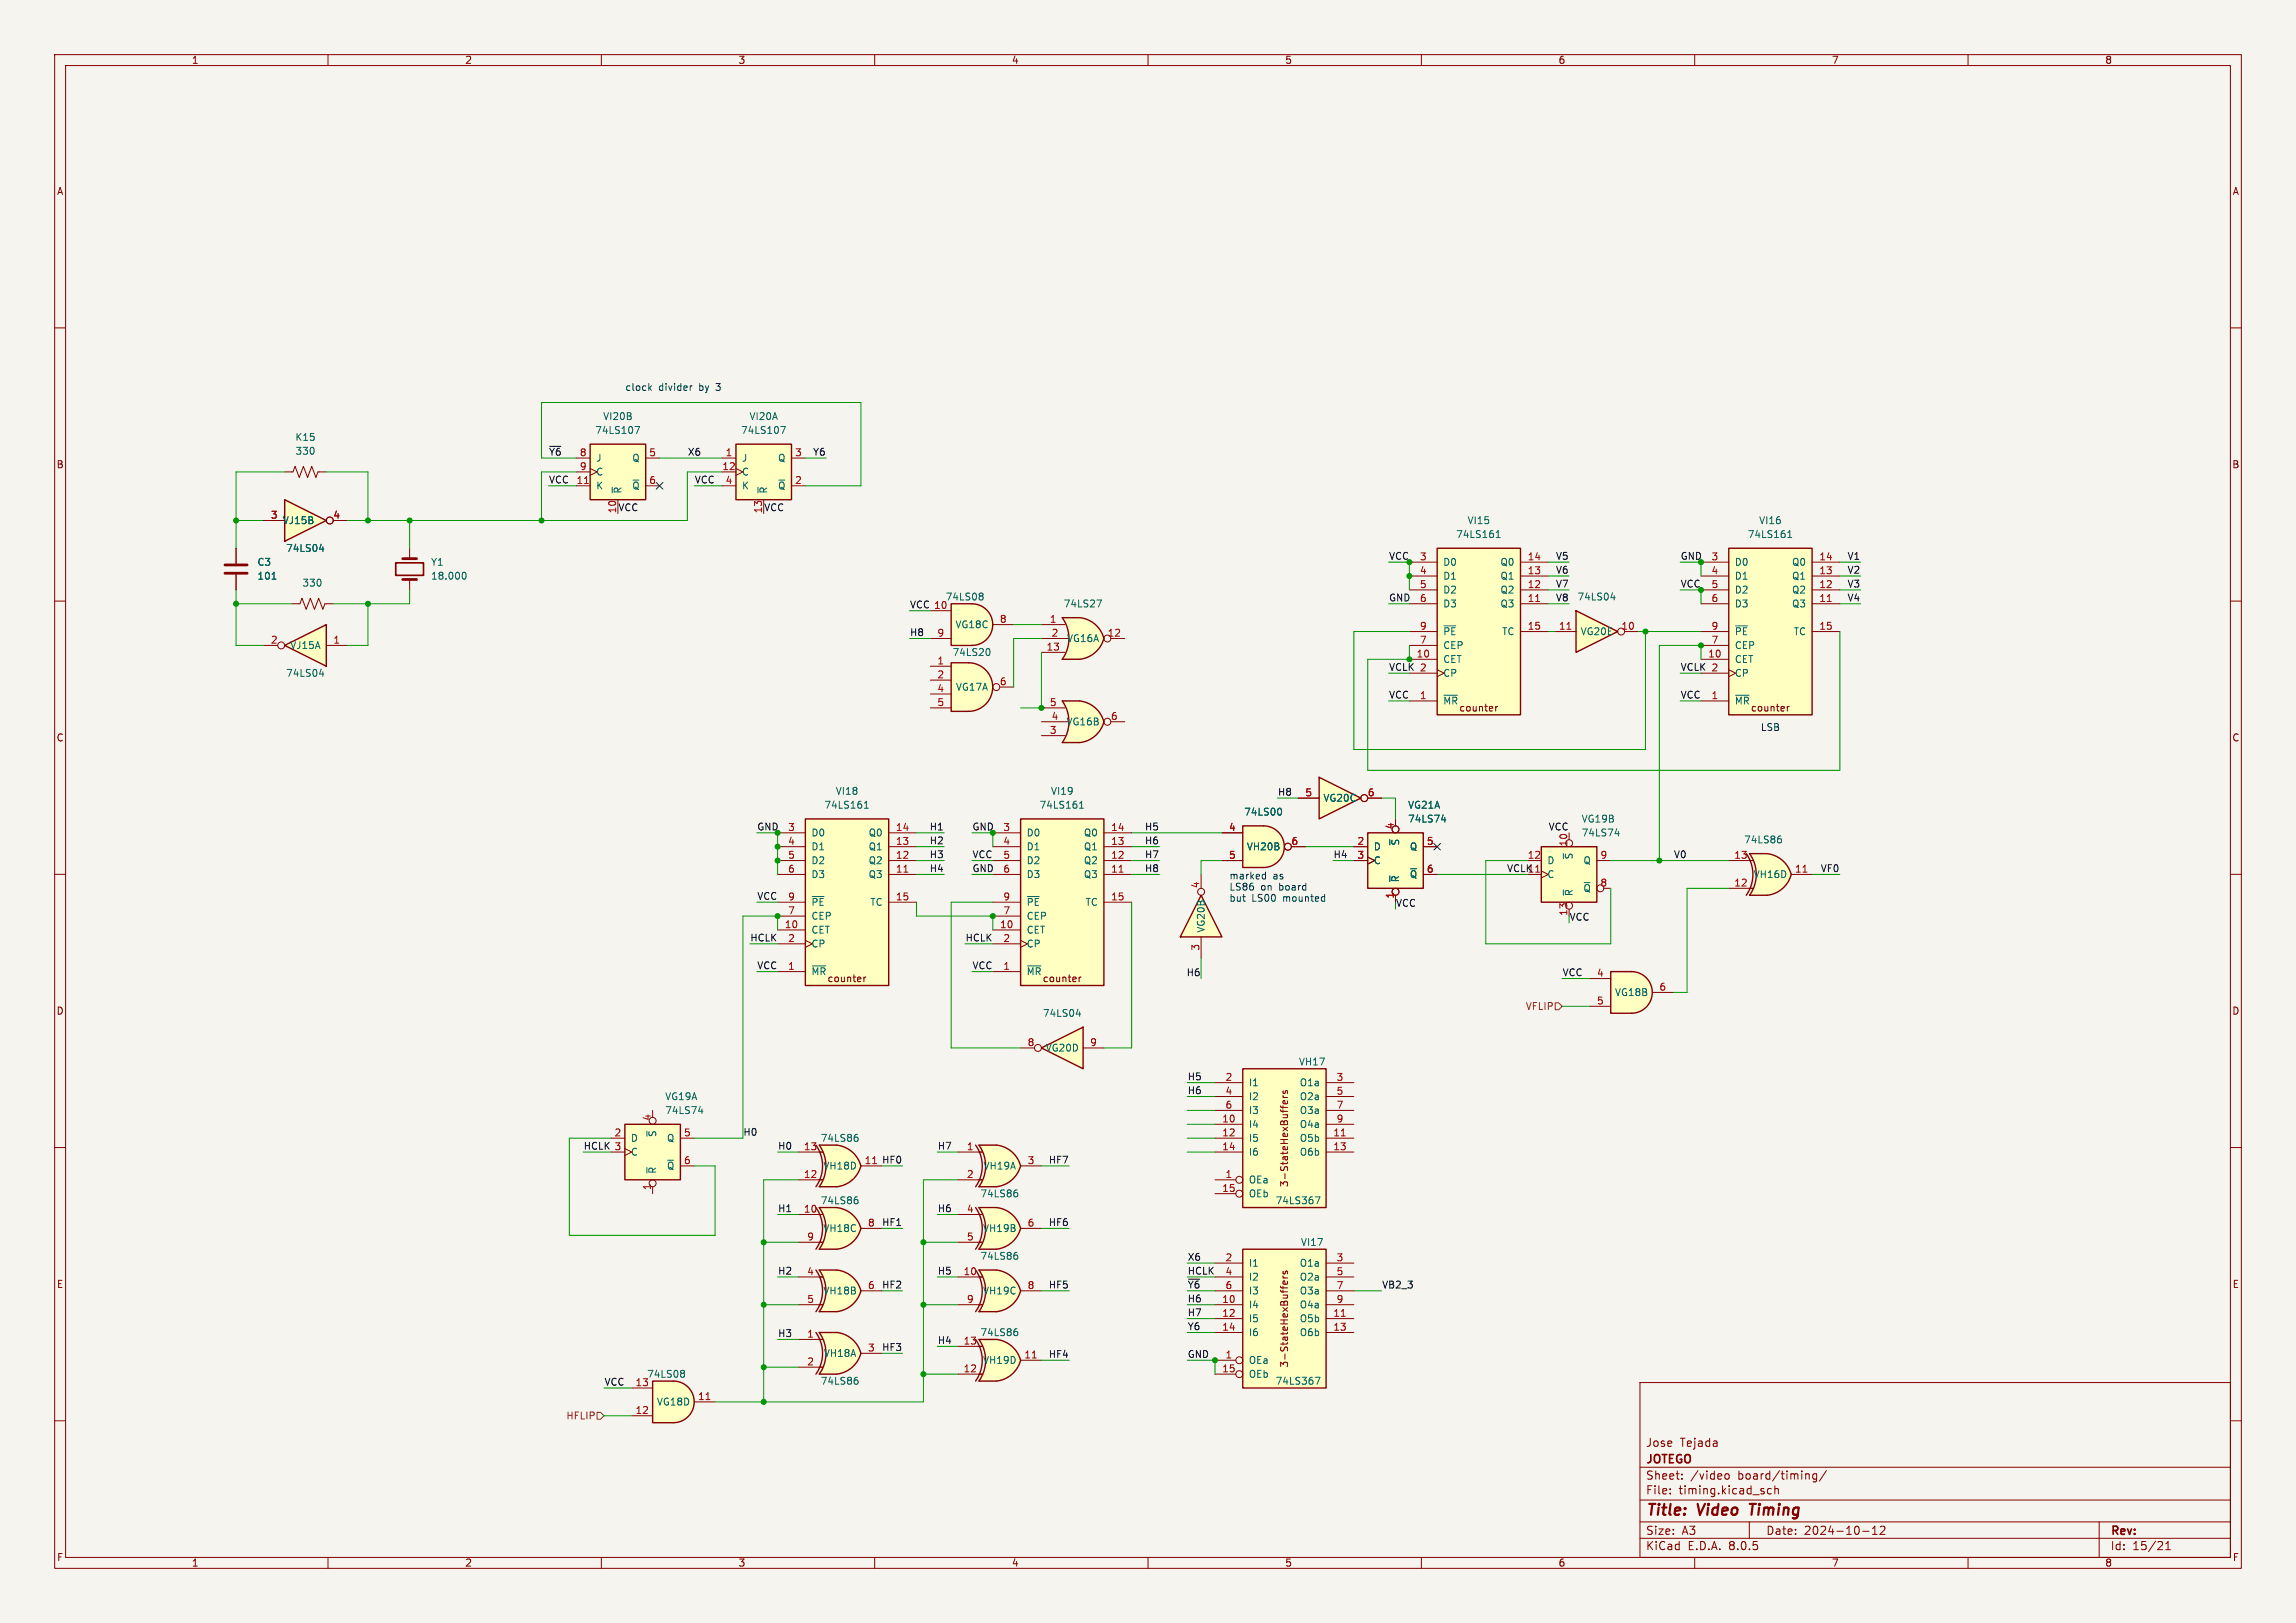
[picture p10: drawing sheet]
<svg xmlns="http://www.w3.org/2000/svg" width="420mm" height="297mm" viewBox="0 0 420 297" stroke-linecap="round" stroke-linejoin="round" font-family="sans-serif">
<defs><g id="words">
<g font-size="2.8" fill="#840000">
<text x="301" y="277.9">Title:</text>
<text x="310.6" y="277.9">Video</text>
<text x="321" y="277.9">Timing</text>
</g>
<g font-size="2.1" fill="#840000">
<text x="301" y="268.2">JOTEGO</text>
<text x="301" y="265">Jose</text>
<text x="307.3" y="265">Tejada</text>
<text x="301" y="273.7">File:</text>
<text x="301" y="271">Sheet:</text>
<text x="307.1" y="273.7">timing.kicad_sch</text>
<text x="309.2" y="271">/video</text>
<text x="317.9" y="271">board/timing/</text>
<text x="301" y="281.1">Size:</text>
<text x="307.6" y="281.1">A3</text>
<text x="323" y="281.1">Date:</text>
<text x="330" y="281.1">2024-10-12</text>
<text x="386" y="281.3">Rev:</text>
<text x="301" y="283.9">KiCad</text>
<text x="308.7" y="283.9">E.D.A.</text>
<text x="316.3" y="283.9">8.0.5</text>
<text x="386" y="283.9">Id:</text>
<text x="390.1" y="283.9">15/21</text>
</g>
<g font-size="1.8" fill="#840000">
<text x="35" y="11.9">1</text>
<text x="85" y="11.9">2</text>
<text x="135" y="11.9">3</text>
<text x="185" y="11.9">4</text>
<text x="235" y="11.9">5</text>
<text x="285" y="11.9">6</text>
<text x="335" y="11.9">7</text>
<text x="385" y="11.9">8</text>
<text x="10.3" y="35.9">A</text>
<text x="408.3" y="35.9">A</text>
<text x="10.3" y="85.9">B</text>
<text x="408.2" y="85.9">B</text>
<text x="266.8" y="130.4">counter</text>
<text x="320.2" y="130.4">counter</text>
<text x="10.3" y="135.9">C</text>
<text x="408.2" y="135.9">C</text>
<text x="151.3" y="179.9">counter</text>
<text x="190.6" y="179.9">counter</text>
<text x="10.3" y="185.9">D</text>
<text x="408.2" y="185.9">D</text>
<text x="235.8" y="217.3" transform="rotate(-90 235.8 217.3)">3-StateHexBuffers</text>
<text x="10.3" y="235.9">E</text>
<text x="408.3" y="235.9">E</text>
<text x="235.8" y="250.4" transform="rotate(-90 235.8 250.4)">3-StateHexBuffers</text>
<text x="10.3" y="285.9">F</text>
<text x="35" y="286.9">1</text>
<text x="85" y="286.9">2</text>
<text x="135" y="286.9">3</text>
<text x="185" y="286.9">4</text>
<text x="235" y="286.9">5</text>
<text x="285" y="286.9">6</text>
<text x="335" y="286.9">7</text>
<text x="385" y="286.9">8</text>
<text x="408.3" y="285.9">F</text>
</g>
<g font-size="1.8" fill="#0000c2">
<text x="114.3" y="71.7">clock</text>
<text x="120.5" y="71.7">divider</text>
<text x="128" y="71.7">by</text>
<text x="131.3" y="71.7">3</text>
<text x="322" y="134">LSB</text>
<text x="224.8" y="161.1">marked</text>
<text x="232.9" y="161.1">as</text>
<text x="224.8" y="163.2">LS86</text>
<text x="224.8" y="165.2">but</text>
<text x="229" y="165.2">LS00</text>
<text x="230.6" y="163.2">on</text>
<text x="234.1" y="163.2">board</text>
<text x="234.8" y="165.2">mounted</text>
</g>
<g font-size="1.8" fill="#006464">
<text x="110.2" y="77.1">VI20B</text>
<text x="137" y="77.1">VI20A</text>
<text x="53.9" y="80.9">K15</text>
<text x="54" y="83.4">330</text>
<text x="108.8" y="79.6">74LS107</text>
<text x="135.5" y="79.6">74LS107</text>
<text x="109" y="89.8">K</text>
<text x="109" y="84.7">J</text>
<text x="109" y="87.2">C</text>
<text x="115.6" y="84.7">Q</text>
<text x="115.6" y="89.8">~{Q}</text>
<text x="135.6" y="84.7">J</text>
<text x="135.6" y="87.2">C</text>
<text x="135.6" y="89.8">K</text>
<text x="142.2" y="89.8">~{Q}</text>
<text x="142.2" y="84.7">Q</text>
<text x="113.9" y="90.4" transform="rotate(-90 113.9 90.4)">~{R}</text>
<text x="140.6" y="90.4" transform="rotate(-90 140.6 90.4)">~{R}</text>
<text x="51.6" y="96.1">VJ15B</text>
<text x="52.2" y="101.2">74LS04</text>
<text x="266.3" y="98.7">74LS161</text>
<text x="268.4" y="96.1">VI15</text>
<text x="319.6" y="98.7">74LS161</text>
<text x="321.7" y="96.1">VI16</text>
<text x="47" y="103.7">C3</text>
<text x="47" y="106.3">101</text>
<text x="55.2" y="107.5">330</text>
<text x="78.7" y="103.7">Y1</text>
<text x="78.7" y="106.3">18.000</text>
<text x="263.9" y="103.7">D0</text>
<text x="263.9" y="106.3">D1</text>
<text x="274.4" y="106.3">Q1</text>
<text x="274.4" y="103.7">Q0</text>
<text x="317.2" y="103.7">D0</text>
<text x="317.2" y="106.3">D1</text>
<text x="327.7" y="106.3">Q1</text>
<text x="327.7" y="103.7">Q0</text>
<text x="172.9" y="110.1">74LS08</text>
<text x="194.5" y="111.4">74LS27</text>
<text x="263.9" y="108.8">D2</text>
<text x="263.9" y="111.4">D3</text>
<text x="274.4" y="111.4">Q3</text>
<text x="274.4" y="108.8">Q2</text>
<text x="288.5" y="110.1">74LS04</text>
<text x="317.2" y="108.8">D2</text>
<text x="317.2" y="111.4">D3</text>
<text x="327.7" y="111.4">Q3</text>
<text x="327.7" y="108.8">Q2</text>
<text x="53" y="119">VJ15A</text>
<text x="174.7" y="115.2">VG18C</text>
<text x="195.1" y="117.7">VG16A</text>
<text x="263.9" y="119">CEP</text>
<text x="263.9" y="116.4">~{PE}</text>
<text x="274.7" y="116.4">TC</text>
<text x="289" y="116.4">VG20E</text>
<text x="317.2" y="119">CEP</text>
<text x="317.2" y="116.4">~{PE}</text>
<text x="328" y="116.4">TC</text>
<text x="52.2" y="124.1">74LS04</text>
<text x="174.2" y="120.2">74LS20</text>
<text x="263.9" y="121.5">CET</text>
<text x="263.9" y="124.1">CP</text>
<text x="317.2" y="121.5">CET</text>
<text x="317.2" y="124.1">CP</text>
<text x="174.8" y="126.6">VG17A</text>
<text x="263.9" y="129.1">~{MR}</text>
<text x="317.2" y="129.1">~{MR}</text>
<text x="195" y="132.9">VG16B</text>
<text x="150.7" y="148.2">74LS161</text>
<text x="152.8" y="145.6">VI18</text>
<text x="190.1" y="148.2">74LS161</text>
<text x="192.2" y="145.6">VI19</text>
<text x="227.5" y="149.5">74LS00</text>
<text x="242" y="146.9">VG20C</text>
<text x="257.5" y="148.2">VG21A</text>
<text x="148.3" y="153.3">D0</text>
<text x="148.3" y="155.8">D1</text>
<text x="158.8" y="155.8">Q1</text>
<text x="158.8" y="153.3">Q0</text>
<text x="187.7" y="153.3">D0</text>
<text x="187.7" y="155.8">D1</text>
<text x="198.2" y="155.8">Q1</text>
<text x="198.2" y="153.3">Q0</text>
<text x="228" y="155.8">VH20B</text>
<text x="251.2" y="155.8">D</text>
<text x="256.1" y="154.8" transform="rotate(-90 256.1 154.8)">~{S}</text>
<text x="257.5" y="150.7">74LS74</text>
<text x="257.8" y="155.8">Q</text>
<text x="289.2" y="150.7">VG19B</text>
<text x="289.2" y="153.3">74LS74</text>
<text x="318.9" y="154.5">74LS86</text>
<text x="148.3" y="158.3">D2</text>
<text x="148.3" y="160.9">D3</text>
<text x="158.8" y="160.9">Q3</text>
<text x="158.8" y="158.3">Q2</text>
<text x="187.7" y="158.3">D2</text>
<text x="187.7" y="160.9">D3</text>
<text x="198.2" y="160.9">Q3</text>
<text x="198.2" y="158.3">Q2</text>
<text x="251.2" y="158.3">C</text>
<text x="256.1" y="161.5" transform="rotate(-90 256.1 161.5)">~{R}</text>
<text x="257.8" y="160.9">~{Q}</text>
<text x="283" y="160.9">C</text>
<text x="283" y="158.3">D</text>
<text x="287.9" y="157.4" transform="rotate(-90 287.9 157.4)">~{S}</text>
<text x="289.5" y="158.3">Q</text>
<text x="320.7" y="160.9">VH16D</text>
<text x="148.3" y="166">~{PE}</text>
<text x="159.1" y="166">TC</text>
<text x="187.7" y="166">~{PE}</text>
<text x="198.5" y="166">TC</text>
<text x="287.9" y="164.1" transform="rotate(-90 287.9 164.1)">~{R}</text>
<text x="289.5" y="163.4">~{Q}</text>
<text x="148.3" y="171">CET</text>
<text x="148.3" y="173.6">CP</text>
<text x="148.3" y="168.5">CEP</text>
<text x="187.7" y="171">CET</text>
<text x="187.7" y="173.6">CP</text>
<text x="187.7" y="168.5">CEP</text>
<text x="220.6" y="170.8" transform="rotate(-90 220.6 170.8)">VG20B</text>
<text x="148.3" y="178.7">~{MR}</text>
<text x="187.7" y="178.7">~{MR}</text>
<text x="295.3" y="182.5">VG18B</text>
<text x="190.7" y="186.3">74LS04</text>
<text x="191.2" y="192.6">VG20D</text>
<text x="237.5" y="195.2">VH17</text>
<text x="121.6" y="201.5">VG19A</text>
<text x="228.3" y="199">I1</text>
<text x="228.3" y="201.5">I2</text>
<text x="237.7" y="199">O1a</text>
<text x="237.7" y="201.5">O2a</text>
<text x="115.3" y="209.1">D</text>
<text x="120.2" y="208.2" transform="rotate(-90 120.2 208.2)">~{S}</text>
<text x="121.6" y="204.1">74LS74</text>
<text x="121.9" y="209.1">Q</text>
<text x="150" y="209.1">74LS86</text>
<text x="228.3" y="206.6">I4</text>
<text x="228.3" y="209.1">I5</text>
<text x="228.3" y="204.1">I3</text>
<text x="237.7" y="209.1">O5b</text>
<text x="237.7" y="204.1">O3a</text>
<text x="237.7" y="206.6">O4a</text>
<text x="115.3" y="211.7">C</text>
<text x="120.2" y="214.9" transform="rotate(-90 120.2 214.9)">~{R}</text>
<text x="121.9" y="214.2">~{Q}</text>
<text x="150.5" y="214.2">VH18D</text>
<text x="179.8" y="214.2">VH19A</text>
<text x="228.3" y="211.7">I6</text>
<text x="237.7" y="211.7">O6b</text>
<text x="150" y="220.6">74LS86</text>
<text x="179.2" y="219.3">74LS86</text>
<text x="228.3" y="216.8">OEa</text>
<text x="228.3" y="219.3">OEb</text>
<text x="233.2" y="220.6">74LS367</text>
<text x="150.5" y="225.7">VH18C</text>
<text x="179.7" y="225.7">VH19B</text>
<text x="179.2" y="230.7">74LS86</text>
<text x="228.3" y="232">I1</text>
<text x="237.7" y="232">O1a</text>
<text x="237.9" y="228.2">VI17</text>
<text x="150.5" y="237.1">VH18B</text>
<text x="179.7" y="237.1">VH19C</text>
<text x="228.3" y="239.6">I4</text>
<text x="228.3" y="234.5">I2</text>
<text x="228.3" y="237.1">I3</text>
<text x="237.7" y="234.5">O2a</text>
<text x="237.7" y="237.1">O3a</text>
<text x="237.7" y="239.6">O4a</text>
<text x="179.2" y="244.7">74LS86</text>
<text x="228.3" y="242.2">I5</text>
<text x="228.3" y="244.7">I6</text>
<text x="237.7" y="242.2">O5b</text>
<text x="237.7" y="244.7">O6b</text>
<text x="150.6" y="248.5">VH18A</text>
<text x="179.7" y="249.8">VH19D</text>
<text x="228.3" y="249.8">OEa</text>
<text x="118.3" y="252.3">74LS08</text>
<text x="120.1" y="257.4">VG18D</text>
<text x="150" y="253.6">74LS86</text>
<text x="228.3" y="252.3">OEb</text>
<text x="233.2" y="253.6">74LS367</text>
</g>
<g font-size="1.8" fill="#0f0f0f">
<text x="100.3" y="83.5">~{Y6}</text>
<text x="125.7" y="83.5">X6</text>
<text x="148.6" y="83.5">Y6</text>
<text x="100.3" y="88.6">VCC</text>
<text x="127" y="88.6">VCC</text>
<text x="113" y="93.6">VCC</text>
<text x="139.7" y="93.6">VCC</text>
<text x="254" y="102.5">VCC</text>
<text x="284.5" y="107.6">V7</text>
<text x="284.5" y="105.1">V6</text>
<text x="284.5" y="102.5">V5</text>
<text x="307.3" y="102.5">GND</text>
<text x="307.3" y="107.6">VCC</text>
<text x="337.9" y="107.6">V3</text>
<text x="337.9" y="102.5">V1</text>
<text x="337.9" y="105.1">V2</text>
<text x="166.4" y="111.4">VCC 10</text>
<text x="254" y="110.1">GND</text>
<text x="284.5" y="110.1">V8</text>
<text x="337.9" y="110.1">V4</text>
<text x="166.4" y="116.5">H8</text>
<text x="254" y="122.8">VCLK 2</text>
<text x="307.3" y="122.8">VCLK 2</text>
<text x="254" y="127.9">VCC</text>
<text x="307.3" y="127.9">VCC</text>
<text x="233.7" y="145.7">H8</text>
<text x="138.4" y="152.1">GND</text>
<text x="170" y="154.6">H2</text>
<text x="170" y="152.1">H1</text>
<text x="177.8" y="152.1">GND</text>
<text x="209.3" y="154.6">H6</text>
<text x="209.3" y="152.1">H5</text>
<text x="283.2" y="152.1">VCC</text>
<text x="170" y="159.7">H4</text>
<text x="170" y="157.1">H3</text>
<text x="177.8" y="157.1">VCC</text>
<text x="177.8" y="159.7">GND</text>
<text x="209.3" y="159.7">H8</text>
<text x="209.3" y="157.1">H7</text>
<text x="243.8" y="157.1">H4</text>
<text x="275.6" y="159.7">VCLK</text>
<text x="279.4" y="159.8">11</text>
<text x="306.1" y="157.1">V0</text>
<text x="333" y="159.7">VF0</text>
<text x="138.4" y="164.8">VCC</text>
<text x="137.2" y="172.4">HCLK</text>
<text x="176.5" y="172.4">HCLK</text>
<text x="138.4" y="177.5">VCC</text>
<text x="177.8" y="177.5">VCC</text>
<text x="217" y="178.7">H6</text>
<text x="285.8" y="178.7">VCC</text>
<text x="217.2" y="197.8">H5</text>
<text x="217.2" y="200.3">H6</text>
<text x="135.9" y="207.9">H0</text>
<text x="106.7" y="210.5">HCLK 3</text>
<text x="142.2" y="210.5">H0</text>
<text x="158.1" y="213.1">11 HF0</text>
<text x="171.4" y="210.5">H7</text>
<text x="191.7" y="213">HF7</text>
<text x="142.2" y="221.9">H1</text>
<text x="171.4" y="221.9">H6</text>
<text x="161.3" y="224.4">HF1</text>
<text x="191.7" y="224.4">HF6</text>
<text x="142.2" y="233.3">H2</text>
<text x="171.4" y="233.3">H5</text>
<text x="217.2" y="230.8">X6</text>
<text x="217.2" y="233.3">HCLK</text>
<text x="161.3" y="235.9">HF2</text>
<text x="191.7" y="235.9">HF5</text>
<text x="217.2" y="238.4">H6</text>
<text x="217.2" y="235.9">~{Y6}</text>
<text x="252.7" y="235.9">VB2_3</text>
<text x="142.2" y="244.8">H3</text>
<text x="217.2" y="243.5">Y6</text>
<text x="217.2" y="241">H7</text>
<text x="161.3" y="247.3">HF3</text>
<text x="171.4" y="246">H4</text>
<text x="191.7" y="248.6">HF4</text>
<text x="217.2" y="248.6">GND</text>
<text x="110.5" y="253.7">VCC</text>
</g>
<g font-size="1.8" fill="#a90000">
<text x="106" y="83.6">8</text>
<text x="118.7" y="83.6">5</text>
<text x="132.6" y="83.6">1</text>
<text x="145.3" y="83.6">3</text>
<text x="105.4" y="88.6">11</text>
<text x="106" y="86.1">9</text>
<text x="118.7" y="88.6">6</text>
<text x="132" y="86.1">12</text>
<text x="132.6" y="88.6">4</text>
<text x="145.3" y="88.6">2</text>
<text x="49.5" y="95">3</text>
<text x="60.9" y="95">4</text>
<text x="112.8" y="94" transform="rotate(-90 112.8 94)">10</text>
<text x="139.4" y="94" transform="rotate(-90 139.4 94)">13</text>
<text x="259.6" y="102.6">3</text>
<text x="259.6" y="105.2">4</text>
<text x="259.6" y="107.7">5</text>
<text x="279.4" y="107.7">12</text>
<text x="279.4" y="105.2">13</text>
<text x="279.4" y="102.6">14</text>
<text x="313" y="102.6">3</text>
<text x="313" y="105.2">4</text>
<text x="313" y="107.7">5</text>
<text x="332.7" y="107.7">12</text>
<text x="332.7" y="105.2">13</text>
<text x="332.7" y="102.6">14</text>
<text x="259.6" y="110.2">6</text>
<text x="279.4" y="110.2">11</text>
<text x="313" y="110.2">6</text>
<text x="332.7" y="110.2">11</text>
<text x="49.5" y="117.9">2</text>
<text x="60.9" y="117.9">1</text>
<text x="171.4" y="116.6">9</text>
<text x="182.8" y="114">8</text>
<text x="191.3" y="119.1">13</text>
<text x="192" y="114">1</text>
<text x="192.3" y="116.6">2</text>
<text x="202.5" y="116.6">12</text>
<text x="259.6" y="117.9">7</text>
<text x="259.6" y="115.3">9</text>
<text x="279.4" y="115.3">15</text>
<text x="285.1" y="115.3">11</text>
<text x="296.5" y="115.3">10</text>
<text x="313" y="117.9">7</text>
<text x="313" y="115.3">9</text>
<text x="332.7" y="115.3">15</text>
<text x="171.4" y="121.7">1</text>
<text x="171.4" y="124.2">2</text>
<text x="182.8" y="125.5">6</text>
<text x="259" y="120.4">10</text>
<text x="312.4" y="120.4">10</text>
<text x="171.4" y="126.7">4</text>
<text x="171.4" y="129.3">5</text>
<text x="192" y="129.3">5</text>
<text x="192.3" y="131.8">4</text>
<text x="203.1" y="131.8">6</text>
<text x="259.6" y="128">1</text>
<text x="313" y="128">1</text>
<text x="192" y="134.4">3</text>
<text x="238.7" y="145.8">5</text>
<text x="250.1" y="145.8">6</text>
<text x="144.1" y="152.1">3</text>
<text x="144.1" y="154.7">4</text>
<text x="163.8" y="154.7">13</text>
<text x="163.8" y="152.1">14</text>
<text x="183.4" y="152.1">3</text>
<text x="183.4" y="154.7">4</text>
<text x="203.2" y="154.7">13</text>
<text x="203.2" y="152.1">14</text>
<text x="224.7" y="152.1">4</text>
<text x="236.1" y="154.7">6</text>
<text x="248.2" y="154.7">2</text>
<text x="255" y="151.8" transform="rotate(-90 255 151.8)">4</text>
<text x="260.9" y="154.7">5</text>
<text x="286.8" y="155" transform="rotate(-90 286.8 155)">10</text>
<text x="144.1" y="157.2">5</text>
<text x="144.1" y="159.8">6</text>
<text x="163.8" y="159.8">11</text>
<text x="163.8" y="157.2">12</text>
<text x="183.4" y="157.2">5</text>
<text x="183.4" y="159.8">6</text>
<text x="203.2" y="159.8">11</text>
<text x="203.2" y="157.2">12</text>
<text x="224.7" y="157.2">5</text>
<text x="248.2" y="157.2">3</text>
<text x="260.9" y="159.8">6</text>
<text x="279.4" y="157.2">12</text>
<text x="292.7" y="157.2">9</text>
<text x="317.1" y="157.2">13</text>
<text x="328.3" y="159.8">11</text>
<text x="144.1" y="167.4">7</text>
<text x="144.1" y="164.8">9</text>
<text x="163.8" y="164.8">15</text>
<text x="183.4" y="167.4">7</text>
<text x="183.4" y="164.8">9</text>
<text x="203.2" y="164.8">15</text>
<text x="219.5" y="162.6" transform="rotate(-90 219.5 162.6)">4</text>
<text x="255" y="164.5" transform="rotate(-90 255 164.5)">1</text>
<text x="286.8" y="167.7" transform="rotate(-90 286.8 167.7)">13</text>
<text x="292.7" y="162.3">8</text>
<text x="317.1" y="162.3">12</text>
<text x="143.5" y="169.9">10</text>
<text x="144.1" y="172.5">2</text>
<text x="182.8" y="169.9">10</text>
<text x="183.4" y="172.5">2</text>
<text x="144.1" y="177.5">1</text>
<text x="183.4" y="177.5">1</text>
<text x="219.5" y="174.1" transform="rotate(-90 219.5 174.1)">3</text>
<text x="292" y="178.8">4</text>
<text x="292" y="183.9">5</text>
<text x="303.5" y="181.4">6</text>
<text x="187.9" y="191.5">8</text>
<text x="199.3" y="191.5">9</text>
<text x="224.1" y="197.9">2</text>
<text x="244.4" y="197.9">3</text>
<text x="224.1" y="200.4">4</text>
<text x="224.1" y="202.9">6</text>
<text x="244.4" y="200.4">5</text>
<text x="244.4" y="202.9">7</text>
<text x="112.3" y="208">2</text>
<text x="119.1" y="205.2" transform="rotate(-90 119.1 205.2)">4</text>
<text x="125" y="208">5</text>
<text x="223.5" y="205.5">10</text>
<text x="223.5" y="208">12</text>
<text x="243.8" y="208">11</text>
<text x="244.4" y="205.5">9</text>
<text x="125" y="213.1">6</text>
<text x="147" y="215.6">12</text>
<text x="147" y="210.6">13</text>
<text x="176.8" y="210.6">1</text>
<text x="176.8" y="215.6">2</text>
<text x="187.9" y="213.1">3</text>
<text x="223.5" y="210.6">14</text>
<text x="224.1" y="215.6">1</text>
<text x="243.8" y="210.6">13</text>
<text x="119.1" y="217.9" transform="rotate(-90 119.1 217.9)">1</text>
<text x="147" y="222">10</text>
<text x="176.8" y="222">4</text>
<text x="223.5" y="218.2">15</text>
<text x="147.6" y="227.1">9</text>
<text x="158.7" y="224.5">8</text>
<text x="176.8" y="227.1">5</text>
<text x="187.9" y="224.5">6</text>
<text x="147.6" y="233.4">4</text>
<text x="176.2" y="233.4">10</text>
<text x="224.1" y="230.9">2</text>
<text x="224.1" y="233.4">4</text>
<text x="244.4" y="230.9">3</text>
<text x="244.4" y="233.4">5</text>
<text x="147.6" y="238.5">5</text>
<text x="158.7" y="236">6</text>
<text x="176.8" y="238.5">9</text>
<text x="187.9" y="236">8</text>
<text x="223.5" y="238.5">10</text>
<text x="224.1" y="236">6</text>
<text x="244.4" y="236">7</text>
<text x="244.4" y="238.5">9</text>
<text x="147.6" y="244.9">1</text>
<text x="223.5" y="241">12</text>
<text x="223.5" y="243.6">14</text>
<text x="243.8" y="241">11</text>
<text x="243.8" y="243.6">13</text>
<text x="147.6" y="249.9">2</text>
<text x="158.7" y="247.4">3</text>
<text x="176.2" y="251.2">12</text>
<text x="176.2" y="246.1">13</text>
<text x="187.3" y="248.7">11</text>
<text x="223.5" y="251.2">15</text>
<text x="224.1" y="248.7">1</text>
<text x="116.2" y="253.7">13</text>
<text x="127.6" y="256.3">11</text>
<text x="116.2" y="258.8">12</text>
</g>
<g font-size="1.8" fill="#009600">
<text x="255.3" y="166">VCC</text>
<text x="287" y="168.6">VCC</text>
</g>
<g font-size="1.8" fill="#725600">
<text x="279" y="185">VFLIP</text>
<text x="103.5" y="259.9">HFLIP</text>
</g>
</g></defs>
<path d="M0 0h420v297h-420z" fill="#f5f4ef" stroke="#f5f4ef" stroke-width=".18"/>
<g fill="none" stroke="#840000" stroke-width=".18">
<path d="M10 10h400v277h-400zM12 12h396v273h-396zM60 10v2M110 10v2M160 10v2M210 10v2M260 10v2M310 10v2M360 10v2M10 60h2M408 60h2M10 110h2"/>
<path d="M408 110h2M10 160h2M408 160h2M10 210h2M408 210h2M10 260h2M300 253h108v32h-108zM408 260h2M300 278.5h108M300 274.5h108M300 268.5h108M305.5 273.2v.2"/>
<path d="M305.5 272.5v.1M307.7 270.5v.2M307.7 269.8v.1M315.7 269.8l.3-.1 .3 .3v.4l-.3 .3-.3-.1-.2-.2v-.4zM320 278.5v3M324 272.5l-.4-.1-.3 .3v.4l.1 .2h.6M324.7 272.5l.2-.1 .3 .1 .1 .9M324.7 271.9v1.5M330.7 269.7l.2 .2v.8M332.3 269.8l-.4-.1-.3 .3v.4l.1 .2h.6M332.3 269.7v1.2l-.3 .3-.3-.1M334.1 269.1l-1.3 1.9"/>
<path d="M342.5 279.7l.4-.4v1.5M343.9 279.4l.6-.1 .2 .1 .1 .3-.9 1.1h.9M384 278.5v6.5M60 285v2M110 285v2M160 285v2M210 285v2M260 285v2M300 281.5h108M310 285v2M340.7 280.2h1.2M342.5 280.8h.9"/>
<path d="M360 285v2M396.2 283.6h.8M396.2 282.5l.4-.4v1.5"/>
</g>
<path d="M320.1 275.2h1.1M320.6 275.2l-.2 2" fill="none" stroke="#840000" stroke-width=".4"/>
<path d="M52.1 118.1l7.6-3.8v7.6z" fill="#ffffc2"/>
<path d="M52.1 118.1l7.6-3.8v7.6z" fill="none" stroke="#840000" stroke-width=".25"/>
<g fill="none" stroke="#840000" stroke-width=".18">
<path d="M48.3 118.1h2.5M59.7 118.1h3.8"/>
<circle cx="51.4" cy="118.1" r=".63"/>
</g>
<path d="M58.5 123.3h.7M59.1 122.9v.9" fill="none" stroke="#006464" stroke-width=".18"/>
<path d="M250.2 152.4h10.1v10.2h-10.1z" fill="#ffffc2"/>
<path d="M250.2 152.4h10.1v10.2h-10.1z" fill="none" stroke="#840000" stroke-width=".25"/>
<g fill="none" stroke="#840000" stroke-width=".18">
<path d="M247.6 154.9h2.6M247.6 157.5h2.6M250.2 156.8l1.3 .7-1.3 .6M255.3 149.9v1.2M260.3 154.9h2.6M255.3 163.8v1.3M260.3 160h2.6"/>
<circle cx="255.3" cy="163.2" r=".63"/>
</g>
<path d="M263.7 150h.8M264.3 149.6v.8M254.2 160.3v1" fill="none" stroke="#006464" stroke-width=".18"/>
<path d="M134.6 81.3h10.2v10.1h-10.2z" fill="#ffffc2"/>
<path d="M134.6 81.3h10.2v10.1h-10.2z" fill="none" stroke="#840000" stroke-width=".25"/>
<path d="M132.1 83.8h2.5M132.1 86.4h2.5M132.1 88.9h2.5M134.6 85.7l1.3 .7-1.3 .6M139.7 91.4v2.6M144.8 83.8h2.5M144.8 88.9h2.5" fill="none" stroke="#840000" stroke-width=".18"/>
<path d="M142.8 78h.9l-.6 1.3M138.7 89.2v1" fill="none" stroke="#006464" stroke-width=".18"/>
<path d="M107.9 81.3h10.2v10.1h-10.2z" fill="#ffffc2"/>
<path d="M107.9 81.3h10.2v10.1h-10.2z" fill="none" stroke="#840000" stroke-width=".25"/>
<path d="M105.4 88.9h2.5M105.4 83.8h2.5M105.4 86.4h2.5M107.9 85.7l1.3 .7-1.3 .6M113 91.4v2.6M118.1 88.9h2.5M118.1 83.8h2.5" fill="none" stroke="#840000" stroke-width=".18"/>
<path d="M116.1 78h.9l-.6 1.3M112 89.2v1" fill="none" stroke="#006464" stroke-width=".18"/>
<path d="M106.9 88.5h.7" fill="none" stroke="#a90000" stroke-width=".18"/>
<path d="M323.2 156.2a5.2 5.2 0 0 1 4.5 3.8l-5.1 1.4z" fill="#ffffc2" stroke="#ffffc2" stroke-width=".18"/>
<path d="M320 156.2h3.2M320 163.8h3.2" fill="none" stroke="#ffffc2" stroke-width=".18"/>
<path d="M320 156.2h3.2v7.6h-3.2a6.6 6.6 0 0 0 0-7.6z" fill="#ffffc2"/>
<path d="M322.7 158.7l5 1.3a5.1 5.1 0 0 1-4.5 3.8z" fill="#ffffc2" stroke="#ffffc2" stroke-width=".18"/>
<path d="M319.4 156.2a6.6 6.6 0 0 1 0 7.6M320 156.2h3.2a5.2 5.2 0 0 1 4.5 3.8 5.1 5.1 0 0 1-4.5 3.8h-3.2a6.6 6.6 0 0 0 0-7.6z" fill="none" stroke="#840000" stroke-width=".25"/>
<path d="M316.2 157.5h4.5M316.2 162.6h4.5M327.7 160h3.8" fill="none" stroke="#840000" stroke-width=".18"/>
<path d="M329.8 159.6h.7" fill="none" stroke="#a90000" stroke-width=".18"/>
<path d="M325.4 153.5h.4l.1 .2-.1 .4-.4 .1M325.5 153h.3" fill="none" stroke="#006464" stroke-width=".18"/>
<path d="M281.9 154.9h10.2v10.2h-10.2z" fill="#ffffc2"/>
<path d="M281.9 154.9h10.2v10.2h-10.2z" fill="none" stroke="#840000" stroke-width=".25"/>
<g fill="none" stroke="#840000" stroke-width=".18">
<path d="M279.4 157.5h2.5M281.9 159.4l1.3 .6-1.3 .7M287 152.4v1.3M292.1 157.5h2.5M279.4 160h2.5M293.4 162.6h1.2"/>
<circle cx="287" cy="165.7" r=".63"/>
</g>
<path d="M280.9 159.6h.7" fill="none" stroke="#a90000" stroke-width=".18"/>
<path d="M295.4 152.6h.8M296 152.1v.9M286 162.8v1.1" fill="none" stroke="#006464" stroke-width=".18"/>
<path d="M231.1 151.1a3.8 3.8 0 0 1 3.8 3.8 3.8 3.8 0 0 1-3.8 3.9z" fill="#ffffc2" stroke="#ffffc2" stroke-width=".18"/>
<path d="M227.3 151.1h3.8v7.7h-3.8z" fill="#ffffc2"/>
<path d="M227.3 151.1h3.8a3.8 3.8 0 0 1 3.8 3.8 3.8 3.8 0 0 1-3.8 3.9h-3.8z" fill="none" stroke="#840000" stroke-width=".25"/>
<g fill="none" stroke="#840000" stroke-width=".18">
<path d="M223.5 152.4h3.8M223.5 157.5h3.8M236.2 154.9h2.6"/>
<circle cx="235.6" cy="154.9" r=".63"/>
</g>
<path d="M234.1 147.9a.79 .79 0 0 1 0 1.3" fill="none" stroke="#006464" stroke-width=".18"/>
<path d="M298.4 177.8a3.8 3.8 0 0 1 3.8 3.8 3.8 3.8 0 0 1-3.8 3.8z" fill="#ffffc2" stroke="#ffffc2" stroke-width=".18"/>
<path d="M294.6 177.8h3.8v7.6h-3.8z" fill="#ffffc2"/>
<path d="M294.6 177.8h3.8a3.8 3.8 0 0 1 3.8 3.8 3.8 3.8 0 0 1-3.8 3.8h-3.8z" fill="none" stroke="#840000" stroke-width=".25"/>
<path d="M290.8 179.1h3.8M290.8 184.2h3.8M302.3 181.6h3.8" fill="none" stroke="#840000" stroke-width=".18"/>
<path d="M177.2 121.3a4.4 4.4 0 0 1 4.4 4.4 4.4 4.4 0 0 1-4.4 4.5z" fill="#ffffc2" stroke="#ffffc2" stroke-width=".18"/>
<path d="M174 121.3h3.2v8.9h-3.2z" fill="#ffffc2"/>
<path d="M174 121.3h3.2a4.4 4.4 0 0 1 4.4 4.4 4.4 4.4 0 0 1-4.4 4.5h-3.2z" fill="none" stroke="#840000" stroke-width=".25"/>
<g fill="none" stroke="#840000" stroke-width=".18">
<path d="M170.2 121.9h3.8M170.2 124.5h3.8M170.2 127h3.8M170.2 129.5h3.8M182.9 125.7h2.5"/>
<circle cx="182.2" cy="125.7" r=".63"/>
</g>
<path d="M180.8 118.7a.79 .79 0 0 1 0 1.3" fill="none" stroke="#006464" stroke-width=".18"/>
<path d="M177.8 110.5a3.8 3.8 0 0 1 3.8 3.8 3.8 3.8 0 0 1-3.8 3.8z" fill="#ffffc2" stroke="#ffffc2" stroke-width=".18"/>
<path d="M174 110.5h3.8v7.6h-3.8z" fill="#ffffc2"/>
<path d="M174 110.5h3.8a3.8 3.8 0 0 1 3.8 3.8 3.8 3.8 0 0 1-3.8 3.8h-3.8z" fill="none" stroke="#840000" stroke-width=".25"/>
<path d="M170.2 111.8h3.8M170.2 116.8h3.8M181.6 114.3h3.8" fill="none" stroke="#840000" stroke-width=".18"/>
<path d="M179.3 108.5h.3l.2 .3-.2 .3M179.3 109.1h.3M179.6 109.1l.2 .2v.3l-.2 .2h-.3" fill="none" stroke="#006464" stroke-width=".18"/>
<path d="M196.9 115.5l5 1.3a5.2 5.2 0 0 1-4.4 3.9z" fill="#ffffc2" stroke="#ffffc2" stroke-width=".18"/>
<path d="M194.3 113h3.2M194.3 120.7h3.2" fill="none" stroke="#ffffc2" stroke-width=".18"/>
<path d="M194.3 113h3.2v7.7h-3.2a6.7 6.7 0 0 0 0-7.7z" fill="#ffffc2"/>
<g fill="#ffffc2" stroke="#ffffc2" stroke-width=".18">
<path d="M197.5 113a5.1 5.1 0 0 1 4.4 3.8l-4.9 1.3z"/>
<path d="M197.5 128.3a5.2 5.2 0 0 1 4.4 3.8l-5 1.3z"/>
</g>
<path d="M197.5 113h-3.2a6.6 6.6 0 0 1 0 7.7h3.2M197.5 113a5.1 5.1 0 0 1 4.4 3.8 5.2 5.2 0 0 1-4.4 3.9" fill="none" stroke="#840000" stroke-width=".25"/>
<g fill="none" stroke="#840000" stroke-width=".18">
<path d="M190.5 114.3h4.3M190.5 116.8h5M190.5 119.4h4.3M203.2 116.8h2.5"/>
<circle cx="202.6" cy="116.8" r=".63"/>
</g>
<path d="M200.6 109.8h.9l-.6 1.3" fill="none" stroke="#006464" stroke-width=".18"/>
<path d="M194.3 128.3h3.2M194.3 135.9h3.2" fill="none" stroke="#ffffc2" stroke-width=".18"/>
<path d="M194.3 128.3h3.2v7.6h-3.2a6.6 6.6 0 0 0 0-7.6z" fill="#ffffc2"/>
<path d="M197 130.8l4.9 1.3a5.1 5.1 0 0 1-4.4 3.8z" fill="#ffffc2" stroke="#ffffc2" stroke-width=".18"/>
<path d="M197.5 128.3h-3.2a6.6 6.6 0 0 1 0 7.6h3.2M197.5 128.3a5.2 5.2 0 0 1 4.4 3.8 5.1 5.1 0 0 1-4.4 3.8" fill="none" stroke="#840000" stroke-width=".25"/>
<g fill="none" stroke="#840000" stroke-width=".18">
<path d="M53.3 110.5h1.6l.3-1 .8 2 .8-2 .7 2 .8-2 .8 2 .3-1h1.6M190.5 134.6h4.3M190.5 132.1h5M190.5 129.5h4.3M203.2 132.1h2.5"/>
<circle cx="202.6" cy="132.1" r=".63"/>
</g>
<path d="M186.7 149.9h15.2v30.4h-15.2z" fill="#ffffc2"/>
<path d="M186.7 149.9h15.2v30.4h-15.2z" fill="none" stroke="#840000" stroke-width=".25"/>
<g fill="none" stroke="#840000" stroke-width=".18">
<path d="M181.6 157.5h5.1M181.6 154.9h5.1M181.6 152.4h5.1M201.9 157.5h5.1M201.9 154.9h5.1M201.9 152.4h5.1M181.6 177.8h5.1M181.6 170.2h5.1M181.6 160h5.1M181.6 165.1h5.1M181.6 172.7h5.1M181.6 167.6h5.1"/>
<path d="M186.7 172.1l1.3 .6-1.3 .7M197.4 178.8v.8M197.8 178.8l-.4 .2M201.9 160h5.1M201.9 165.1h5.1"/>
</g>
<path d="M197.5 147.9h.7M197.5 147l.3-.4v1.3M187.9 176.8h2.5M187.9 164.1h2.2" fill="none" stroke="#006464" stroke-width=".18"/>
<path d="M204.7 159.6h.7" fill="none" stroke="#a90000" stroke-width=".18"/>
<path d="M262.9 100.3h15.2v30.5h-15.2z" fill="#ffffc2"/>
<path d="M262.9 100.3h15.2v30.5h-15.2z" fill="none" stroke="#840000" stroke-width=".25"/>
<g fill="none" stroke="#840000" stroke-width=".18">
<path d="M52.1 86.4h1.5l.4-1.1 .7 2.1 .8-2.1 .8 2.1 .7-2.1 .8 2.1 .4-1h1.5M43.2 100.3v2.8M43.2 105.2v2.8M74.9 100.3v1.9M74.9 106v2M257.8 110.5h5.1M257.8 108h5.1M257.8 105.4h5.1M257.8 102.9h5.1M257.8 115.6h5.1M257.8 118.1h5.1M278.1 110.5h5.1"/>
<path d="M278.1 108h5.1M278.1 105.4h5.1M278.1 102.9h5.1M278.1 115.6h5.1M257.8 128.3h5.1M257.8 120.7h5.1M257.8 123.2h5.1M262.9 122.6l1.3 .6-1.3 .6M273.6 129.3v.8M274 129.3l-.4 .2"/>
</g>
<path d="M273.7 98.4h.7M273.7 97.5l.3-.4v1.3M49.8 106h.7M84.7 104.8l.1-.1a.68 .68 0 0 1 .5 .7 .68 .68 0 0 1-.5 .6l-.1-.1M264.1 114.5h2.2M264.1 127.2h2.5" fill="none" stroke="#006464" stroke-width=".18"/>
<path d="M280.9 110.1h.7" fill="none" stroke="#a90000" stroke-width=".18"/>
<path d="M72.4 103h5.1v2.3h-5.1z" fill="none" stroke="#840000" stroke-width=".3"/>
<path d="M41.1 103.4h4.1M41.1 104.9h4.1M73.7 106h2.5M73.7 102.2h2.5" fill="none" stroke="#840000" stroke-width=".51"/>
<path d="M241.3 142.2l7.6 3.9-7.6 3.8z" fill="#ffffc2"/>
<path d="M241.3 142.2l7.6 3.9-7.6 3.8z" fill="none" stroke="#840000" stroke-width=".25"/>
<g fill="none" stroke="#840000" stroke-width=".18">
<path d="M237.5 146.1h3.8M250.2 146.1h2.5"/>
<circle cx="249.6" cy="146" r=".63"/>
</g>
<path d="M52.1 91.4l7.6 3.9-7.6 3.8z" fill="#ffffc2"/>
<path d="M52.1 91.4l7.6 3.9-7.6 3.8z" fill="none" stroke="#840000" stroke-width=".25"/>
<g fill="none" stroke="#840000" stroke-width=".18">
<path d="M48.3 95.3h3.8M61 95.3h2.5"/>
<circle cx="60.3" cy="95.2" r=".63"/>
</g>
<path d="M58.5 100.5h.7M59.1 100.1v.8" fill="none" stroke="#006464" stroke-width=".18"/>
<path d="M153.1 209.6a5.2 5.2 0 0 1 4.4 3.8l-5 1.3z" fill="#ffffc2" stroke="#ffffc2" stroke-width=".18"/>
<path d="M149.9 209.6h3.1M149.9 217.2h3.1" fill="none" stroke="#ffffc2" stroke-width=".18"/>
<path d="M149.9 209.6h3.1v7.6h-3.1a6.6 6.6 0 0 0 0-7.6z" fill="#ffffc2"/>
<g fill="#ffffc2" stroke="#ffffc2" stroke-width=".18">
<path d="M152.5 212.1l5 1.3a5.1 5.1 0 0 1-4.4 3.8z"/>
<path d="M153.1 221a5.2 5.2 0 0 1 4.4 3.8l-5 1.3z"/>
</g>
<path d="M149.3 209.6a6.6 6.6 0 0 1 0 7.6M153 209.6h-3.1a6.6 6.6 0 0 1 0 7.6h3.1M153.1 209.6a5.2 5.2 0 0 1 4.4 3.8 5.1 5.1 0 0 1-4.4 3.8" fill="none" stroke="#840000" stroke-width=".25"/>
<path d="M146 210.8h4.5M146 215.9h4.5M157.5 213.4h3.8" fill="none" stroke="#840000" stroke-width=".18"/>
<path d="M156.5 208.1h.2l.3 .2-.1 .4-.4 .2M156.6 207.6h.2" fill="none" stroke="#006464" stroke-width=".18"/>
<path d="M149.9 221h3.1M149.9 228.6h3.1" fill="none" stroke="#ffffc2" stroke-width=".18"/>
<path d="M149.9 221h3.1v7.6h-3.1a6.6 6.6 0 0 0 0-7.6z" fill="#ffffc2"/>
<g fill="#ffffc2" stroke="#ffffc2" stroke-width=".18">
<path d="M152.5 223.5l5 1.3a5.1 5.1 0 0 1-4.4 3.8z"/>
<path d="M152.5 234.9l5 1.3a5.2 5.2 0 0 1-4.4 3.8z"/>
</g>
<path d="M149.3 221a6.6 6.6 0 0 1 0 7.6M153 221h-3.1a6.6 6.6 0 0 1 0 7.6h3.1M153.1 221a5.2 5.2 0 0 1 4.4 3.8 5.1 5.1 0 0 1-4.4 3.8" fill="none" stroke="#840000" stroke-width=".25"/>
<path d="M146 222.2h4.5M146 227.3h4.5M157.5 224.8h3.8" fill="none" stroke="#840000" stroke-width=".18"/>
<path d="M156.5 219.5h.2l.3 .2-.1 .5-.4 .1M156.6 219h.2" fill="none" stroke="#006464" stroke-width=".18"/>
<path d="M149.9 232.4h3.1M149.9 240h3.1" fill="none" stroke="#ffffc2" stroke-width=".18"/>
<path d="M149.9 232.4h3.1v7.6h-3.1a6.7 6.7 0 0 0 0-7.6z" fill="#ffffc2"/>
<path d="M153.1 232.4a5.1 5.1 0 0 1 4.4 3.8l-5 1.3z" fill="#ffffc2" stroke="#ffffc2" stroke-width=".18"/>
<path d="M149.3 232.4a6.6 6.6 0 0 1 0 7.6M153 232.4h-3.1a6.6 6.6 0 0 1 0 7.6h3.1M153.1 232.4a5.1 5.1 0 0 1 4.4 3.8 5.2 5.2 0 0 1-4.4 3.8" fill="none" stroke="#840000" stroke-width=".25"/>
<path d="M146 238.8h4.5M146 233.7h4.5M157.5 236.2h3.8" fill="none" stroke="#840000" stroke-width=".18"/>
<path d="M316.2 100.3h15.3v30.5h-15.3z" fill="#ffffc2"/>
<path d="M316.2 100.3h15.3v30.5h-15.3z" fill="none" stroke="#840000" stroke-width=".25"/>
<g fill="none" stroke="#840000" stroke-width=".18">
<path d="M311.1 110.5h5.1M311.1 108h5.1M311.1 105.4h5.1M311.1 102.9h5.1M311.1 115.6h5.1M311.1 118.1h5.1M331.5 110.5h5M331.5 108h5M331.5 105.4h5M331.5 102.9h5M331.5 115.6h5M311.1 128.3h5.1"/>
<path d="M311.1 120.7h5.1M311.1 123.2h5.1M316.2 122.6l1.3 .6-1.3 .6M326.9 129.3v.8M327.3 129.3l-.4 .2"/>
</g>
<path d="M327 98.4h.8M327 97.5l.4-.4v1.3M317.5 114.5h2.1M317.5 127.2h2.4" fill="none" stroke="#006464" stroke-width=".18"/>
<path d="M334.3 110.1h.7" fill="none" stroke="#a90000" stroke-width=".18"/>
<path d="M219.7 163.8l3.8 7.7h-7.6z" fill="#ffffc2"/>
<path d="M219.7 163.8l3.8 7.7h-7.6z" fill="none" stroke="#840000" stroke-width=".25"/>
<g fill="none" stroke="#840000" stroke-width=".18">
<path d="M219.7 160v2.6M219.7 171.5v3.8"/>
<circle cx="219.7" cy="163.2" r=".63"/>
</g>
<path d="M123.2 252.7a3.8 3.8 0 0 1 3.8 3.8 3.8 3.8 0 0 1-3.8 3.8z" fill="#ffffc2" stroke="#ffffc2" stroke-width=".18"/>
<path d="M119.4 252.7h3.8v7.6h-3.8z" fill="#ffffc2"/>
<path d="M119.4 252.7h3.8a3.8 3.8 0 0 1 3.8 3.8 3.8 3.8 0 0 1-3.8 3.8h-3.8z" fill="none" stroke="#840000" stroke-width=".25"/>
<path d="M115.6 259.1h3.8M115.6 254h3.8M127 256.5h3.8" fill="none" stroke="#840000" stroke-width=".18"/>
<path d="M129.1 256.1h.8" fill="none" stroke="#a90000" stroke-width=".18"/>
<path d="M124.7 250.8h.3l.2 .2-.2 .3M124.7 251.3h.3M125 251.3l.2 .3v.2l-.2 .2h-.3" fill="none" stroke="#006464" stroke-width=".18"/>
<path d="M114.3 205.7h10.2v10.2h-10.2z" fill="#ffffc2"/>
<path d="M114.3 205.7h10.2v10.2h-10.2z" fill="none" stroke="#840000" stroke-width=".25"/>
<g fill="none" stroke="#840000" stroke-width=".18">
<path d="M111.8 208.3h2.5M111.8 210.8h2.5M114.3 210.2l1.3 .6-1.3 .7M119.4 203.2v1.3M119.4 217.2v1.2M124.5 208.3h2.5M124.5 213.4h2.5"/>
<circle cx="119.4" cy="216.5" r=".63"/>
</g>
<path d="M118.3 213.6v1.1M127.8 203.4h.8M128.4 202.9v.9" fill="none" stroke="#006464" stroke-width=".18"/>
<path d="M152.5 246.3l5 1.3a5.2 5.2 0 0 1-4.4 3.9z" fill="#ffffc2" stroke="#ffffc2" stroke-width=".18"/>
<path d="M149.9 251.5h3.1M149.9 243.8h3.1" fill="none" stroke="#ffffc2" stroke-width=".18"/>
<path d="M149.9 243.8h3.1v7.7h-3.1a6.7 6.7 0 0 0 0-7.7z" fill="#ffffc2"/>
<g fill="#ffffc2" stroke="#ffffc2" stroke-width=".18">
<path d="M153.1 243.8a5.1 5.1 0 0 1 4.4 3.8l-5 1.3z"/>
<path d="M182.3 232.4a5.2 5.2 0 0 1 4.4 3.8l-5 1.4z"/>
</g>
<path d="M149.3 243.8a6.6 6.6 0 0 1 0 7.7M153 243.8h-3.1a6.6 6.6 0 0 1 0 7.7h3.1M153.1 243.8a5.1 5.1 0 0 1 4.4 3.8 5.2 5.2 0 0 1-4.4 3.9" fill="none" stroke="#840000" stroke-width=".25"/>
<path d="M146 250.2h4.5M146 245.1h4.5M157.5 247.6h3.8" fill="none" stroke="#840000" stroke-width=".18"/>
<path d="M156.5 252.5l.3 .1 .2 .2-.1 .4-.4 .1M156.6 252h.2" fill="none" stroke="#006464" stroke-width=".18"/>
<path d="M179.1 232.4h3.1M179.1 240h3.1" fill="none" stroke="#ffffc2" stroke-width=".18"/>
<path d="M179.1 232.4h3.1v7.6h-3.1a6.6 6.6 0 0 0 0-7.6z" fill="#ffffc2"/>
<g fill="#ffffc2" stroke="#ffffc2" stroke-width=".18">
<path d="M181.7 234.9l5 1.3a5.1 5.1 0 0 1-4.4 3.8z"/>
<path d="M182.3 245.1a5.2 5.2 0 0 1 4.4 3.8l-5 1.4z"/>
</g>
<path d="M178.5 232.4a6.6 6.6 0 0 1 0 7.6M182.2 232.4h-3.1a6.6 6.6 0 0 1 0 7.6h3.1M182.3 232.4a5.2 5.2 0 0 1 4.4 3.8M186.7 236.2a5.1 5.1 0 0 1-4.4 3.8" fill="none" stroke="#840000" stroke-width=".25"/>
<path d="M175.3 233.7h4.4M175.3 238.8h4.4M186.7 236.2h3.8" fill="none" stroke="#840000" stroke-width=".18"/>
<path d="M179.1 245.1h3.1M179.1 252.7h3.1" fill="none" stroke="#ffffc2" stroke-width=".18"/>
<path d="M179.1 245.1h3.1v7.6h-3.1a6.6 6.6 0 0 0 0-7.6z" fill="#ffffc2"/>
<g fill="#ffffc2" stroke="#ffffc2" stroke-width=".18">
<path d="M181.7 247.6l5 1.3a5.1 5.1 0 0 1-4.4 3.8z"/>
<path d="M181.7 212l5 1.4a5.2 5.2 0 0 1-4.4 3.8z"/>
</g>
<path d="M178.5 245.1a6.6 6.6 0 0 1 0 7.6M182.2 245.1h-3.1a6.6 6.6 0 0 1 0 7.6h3.1M182.3 245.1a5.2 5.2 0 0 1 4.4 3.8 5.1 5.1 0 0 1-4.4 3.8" fill="none" stroke="#840000" stroke-width=".25"/>
<path d="M175.3 246.4h4.4M175.3 251.5h4.4M186.7 248.9h3.8" fill="none" stroke="#840000" stroke-width=".18"/>
<path d="M188.8 248.5h.8" fill="none" stroke="#a90000" stroke-width=".18"/>
<path d="M185.7 243.6h.2l.3 .3-.1 .4-.4 .1M185.8 243.1h.3" fill="none" stroke="#006464" stroke-width=".18"/>
<path d="M179.1 217.2h3.1M179.1 209.6h3.1" fill="none" stroke="#ffffc2" stroke-width=".18"/>
<path d="M179.1 209.6h3.1v7.6h-3.1a6.7 6.7 0 0 0 0-7.6z" fill="#ffffc2"/>
<path d="M182.3 209.5a5.1 5.1 0 0 1 4.4 3.9l-5 1.3z" fill="#ffffc2" stroke="#ffffc2" stroke-width=".18"/>
<path d="M178.5 209.6a6.6 6.6 0 0 1 0 7.6M182.2 209.6h-3.1a6.6 6.6 0 0 1 0 7.6h3.1M182.3 209.5a5.1 5.1 0 0 1 4.4 3.9 5.2 5.2 0 0 1-4.4 3.8" fill="none" stroke="#840000" stroke-width=".25"/>
<path d="M175.3 215.9h4.4M175.3 210.8h4.4M186.7 213.4h3.8" fill="none" stroke="#840000" stroke-width=".18"/>
<path d="M185.7 218.2l.4 .1 .1 .2-.1 .4-.4 .1M185.8 217.7h.3" fill="none" stroke="#006464" stroke-width=".18"/>
<path d="M190.5 191.8l7.6-3.8v7.6z" fill="#ffffc2"/>
<path d="M190.5 191.8l7.6-3.8v7.6z" fill="none" stroke="#840000" stroke-width=".25"/>
<g fill="none" stroke="#840000" stroke-width=".18">
<path d="M186.7 191.8h2.5M198.1 191.8h3.8"/>
<circle cx="189.9" cy="191.8" r=".63"/>
</g>
<path d="M196.9 185.6h.8M197.5 185.2v.8" fill="none" stroke="#006464" stroke-width=".18"/>
<path d="M181.7 223.4l5 1.4a5.2 5.2 0 0 1-4.4 3.8z" fill="#ffffc2" stroke="#ffffc2" stroke-width=".18"/>
<path d="M179.1 228.6h3.1M179.1 221h3.1" fill="none" stroke="#ffffc2" stroke-width=".18"/>
<path d="M179.1 221h3.1v7.6h-3.1a6.7 6.7 0 0 0 0-7.6z" fill="#ffffc2"/>
<path d="M182.3 221a5.1 5.1 0 0 1 4.4 3.8l-5 1.3z" fill="#ffffc2" stroke="#ffffc2" stroke-width=".18"/>
<path d="M178.5 221a6.6 6.6 0 0 1 0 7.6M182.2 221h-3.1a6.6 6.6 0 0 1 0 7.6h3.1M182.3 221a5.1 5.1 0 0 1 4.4 3.8 5.2 5.2 0 0 1-4.4 3.8" fill="none" stroke="#840000" stroke-width=".25"/>
<path d="M175.3 227.3h4.4M175.3 222.2h4.4M186.7 224.8h3.8" fill="none" stroke="#840000" stroke-width=".18"/>
<path d="M185.7 229.7h.4l.1 .2-.1 .4-.4 .1M185.8 229.2h.3" fill="none" stroke="#006464" stroke-width=".18"/>
<path d="M147.3 149.9h15.3v30.4h-15.3z" fill="#ffffc2"/>
<path d="M147.3 149.9h15.3v30.4h-15.3z" fill="none" stroke="#840000" stroke-width=".25"/>
<g fill="none" stroke="#840000" stroke-width=".18">
<path d="M142.2 157.5h5.1M142.2 154.9h5.1M142.2 152.4h5.1M162.6 157.5h5M162.6 154.9h5M162.6 152.4h5M142.2 177.8h5.1M142.2 170.2h5.1M142.2 160h5.1M142.2 165.1h5.1M142.2 172.7h5.1M142.2 167.6h5.1"/>
<path d="M147.3 172.1l1.3 .6-1.3 .7M158 178.8v.8M158.4 178.8l-.4 .2M162.6 160h5M162.6 165.1h5"/>
</g>
<path d="M158.1 147.9h.7M158.1 147l.4-.4v1.3M148.6 176.8h2.4M148.6 164.1h2.1" fill="none" stroke="#006464" stroke-width=".18"/>
<path d="M165.3 159.6h.8" fill="none" stroke="#a90000" stroke-width=".18"/>
<path d="M227.3 228.6h15.3v25.4h-15.3z" fill="#ffffc2"/>
<path d="M227.3 228.6h15.3v25.4h-15.3z" fill="none" stroke="#840000" stroke-width=".25"/>
<g fill="none" stroke="#840000" stroke-width=".18">
<path d="M222.2 238.8h5.1M222.2 231.1h5.1M222.2 233.7h5.1M222.2 236.2h5.1M234.7 233.5l.2 .4M234.7 233.9h.8M234.7 232.7v.3l.2 .1h.1l.2-.4h.3v.4M235.5 234.5v.3l-.2 .2-.6-.1v-.4l.3-.1 .1 .6M242.6 238.8h5M242.6 231.1h5M242.6 233.7h5M242.6 236.2h5"/>
<path d="M222.2 248.9h3.9M222.2 241.3h5.1M222.2 243.8h5.1M222.2 251.5h3.9M242.6 241.3h5M242.6 243.8h5"/>
<circle cx="226.7" cy="251.5" r=".63"/>
<circle cx="226.7" cy="248.9" r=".63"/>
</g>
<path d="M245.4 240.9h.7" fill="none" stroke="#a90000" stroke-width=".18"/>
<path d="M240.6 252h.9l-.6 1.3" fill="none" stroke="#006464" stroke-width=".18"/>
<path d="M288.3 111.8l7.6 3.8-7.6 3.8z" fill="#ffffc2"/>
<path d="M288.3 111.8l7.6 3.8-7.6 3.8z" fill="none" stroke="#840000" stroke-width=".25"/>
<g fill="none" stroke="#840000" stroke-width=".18">
<path d="M284.5 115.6h3.8M297.2 115.6h2.5"/>
<circle cx="296.5" cy="115.6" r=".63"/>
</g>
<path d="M286.6 115.2h.8" fill="none" stroke="#a90000" stroke-width=".18"/>
<path d="M294.7 109.4h.8M295.3 109v.8" fill="none" stroke="#006464" stroke-width=".18"/>
<path d="M227.3 195.6h15.3v25.4h-15.3z" fill="#ffffc2"/>
<path d="M227.3 195.6h15.3v25.4h-15.3z" fill="none" stroke="#840000" stroke-width=".25"/>
<g fill="none" stroke="#840000" stroke-width=".18">
<path d="M48.3 95.3h3.8M61 95.3h2.5M43.2 100.3v2.8M43.2 105.2v2.8M223.5 157.5h3.8M223.5 152.4h3.8M236.2 154.9h2.6M237.5 146.1h3.8M247.6 154.9h2.6M247.6 157.5h2.6M250.2 156.8l1.3 .7-1.3 .6M250.2 146.1h2.5"/>
<path d="M255.3 149.9v1.2M260.3 154.9h2.6M255.3 163.8v1.3M260.3 160h2.6M222.2 198.1h5.1M234.7 199.6v.3l.2 .2h.1l.2-.5h.3v.5M242.6 198.1h5M222.2 215.9h3.9M222.2 205.7h5.1M222.2 208.3h5.1M222.2 210.8h5.1M222.2 218.4h3.9"/>
<path d="M222.2 200.7h5.1M222.2 203.2h5.1M234.7 200.5l.2 .3M234.7 200.8h.8M235.5 201.4v.4l-.2 .2-.6-.1v-.5h.3l.1 .6M242.6 205.7h5M242.6 208.3h5M242.6 210.8h5M242.6 200.7h5M242.6 203.2h5"/>
<circle cx="60.3" cy="95.2" r=".63"/>
<circle cx="235.6" cy="154.9" r=".63"/>
<circle cx="249.6" cy="146" r=".63"/>
<circle cx="255.3" cy="163.2" r=".63"/>
<circle cx="226.7" cy="215.9" r=".63"/>
<circle cx="226.7" cy="218.4" r=".63"/>
</g>
<path d="M245.4 207.9h.7" fill="none" stroke="#a90000" stroke-width=".18"/>
<path d="M49.8 106h.7M58.5 100.5h.7M59.1 100.1v.8M234.1 147.9a.79 .79 0 0 1 0 1.3M263.7 150h.8M264.3 149.6v.8M254.2 160.3v1M240.6 219h.9l-.6 1.3" fill="none" stroke="#006464" stroke-width=".18"/>
<path d="M284.5 183.5h.6l.6 .7-.6 .6h-.6zM109.2 258.4h.7l.6 .7-.6 .6h-.7z" fill="none" stroke="#725600" stroke-width=".18"/>
<path d="M118.8 71l.4 .4M119.2 70.6l-.5 .5M126.6 70.6l-.3 .1M231.1 160l.4 .1M231.5 159.6v1.2M231.5 160.8h-.4M242.2 164.1h.1M242.3 163.7v1.2M242.3 164.9h-.1" fill="none" stroke="#0000c2" stroke-width=".18"/>
<g fill="none" stroke="#009600" stroke-width=".18">
<path d="M43.2 95.3h5.1M52.1 86.4h-8.9v13.9M59.7 86.4h7.6v8.9M74.9 95.3v5M100.3 88.9h5.1M105.4 83.8h-6.3v-10.1h58.4v15.2h-10.2M105.4 86.4h-6.3v8.9M120.6 83.8h11.5M127 88.9h5.1M132.1 86.4h-6.4v8.9h-62.2M147.3 83.8h3.8M43.2 110.5h10.1"/>
<path d="M43.2 108v10.1h5.1M67.3 110.5v7.6h-3.8M74.9 108v2.5h-13.9M166.4 111.8h3.8M166.4 116.8h3.8M185.4 114.3h5.1M190.5 116.8h-5.1v8.9M190.5 119.4v10.1h-3.8M254 102.9h3.8v5.1M254 110.5h3.8M257.8 115.6h-10.2v21.6h53.4v-21.6M283.2 108h3.8"/>
<path d="M283.2 105.4h3.8M283.2 102.9h3.8M283.2 110.5h3.8M283.2 115.6h1.3M299.7 115.6h11.4M307.3 108h3.8v2.5M307.3 102.9h3.8v2.5M336.5 108h3.9M336.5 105.4h3.9M336.5 102.9h3.9M336.5 110.5h3.9M336.5 115.6v25.4h-86.3v-20.3h7.6v-2.6"/>
<path d="M254 128.3h3.8M254 123.2h3.8M307.3 128.3h3.8M307.3 123.2h3.8M311.1 120.7v-2.6h-7.6v39.4M138.4 152.4h3.8v7.6M167.6 157.5h5.1M167.6 152.4h5.1M167.6 154.9h5.1M177.8 157.5h3.8M177.8 152.4h3.8v2.5M207 157.5h5.1"/>
<path d="M207 152.4h16.5M207 154.9h5.1M223.5 157.5h-3.8v2.5M233.7 146.1h3.8M238.8 154.9h8.8M243.8 157.5h3.8M252.7 146.1h2.6v3.8M279.4 157.5h-7.6v15.2h22.8v-10.1M294.6 157.5h21.6M137.2 172.7h5M138.4 177.8h3.8M138.4 165.1h3.8"/>
<path d="M142.2 170.2v-2.6h-6.3v40.7h-8.9M167.6 160h5.1M167.6 165.1v2.5h14v2.6M176.5 172.7h5.1M177.8 160h3.8M177.8 177.8h3.8M181.6 165.1h-7.6v26.7h12.7M207 160h5.1M207 165.1v26.7h-5.1M219.7 175.3v3.8M262.9 160h16.5M285.7 179.1h5.1"/>
<path d="M316.2 162.6h-7.6v19h-2.5M331.5 160h5M217.2 198.1h5M285.7 184.2h5.1M106.7 210.8h5.1M111.8 208.3h-7.7v17.8h26.7v-12.7h-3.8M142.2 210.8h3.8M146 215.9h-6.3v40.6M161.3 213.4h3.8M171.4 210.8h3.9M175.3 215.9h-6.4v40.6h-38.1M190.5 213.4h5.1"/>
<path d="M217.2 208.3h5M217.2 210.8h5M217.2 205.7h5M217.2 203.2h5M217.2 200.7h5M139.7 227.3h6.3M139.7 238.8h6.3M142.2 233.7h3.8M142.2 222.2h3.8M161.3 236.2h3.8M161.3 224.8h3.8M168.9 227.3h6.4"/>
<path d="M168.9 238.8h6.4M171.4 233.7h3.9M171.4 222.2h3.9M190.5 236.2h5.1M190.5 224.8h5.1M217.2 236.2h5M217.2 233.7h5M217.2 238.8h5M217.2 231.1h5M247.6 236.2h5.1M110.5 259.1h5.1M110.5 254h5.1"/>
<path d="M139.7 250.2h6.3M142.2 245.1h3.8M161.3 247.6h3.8M168.9 251.5h6.4M171.4 246.4h3.9M190.5 248.9h5.1M217.2 241.3h5M217.2 248.9h5v2.6M217.2 243.8h5"/>
</g>
<path d="M120 88.3l1.3 1.2M121.3 88.3l-1.3 1.2M262.3 154.3l1.2 1.2M263.5 154.3l-1.2 1.2" fill="none" stroke="#000084" stroke-width=".18"/>
<g fill="#009600" stroke="#009600" stroke-width=".18">
<circle cx="142.2" cy="157.5" r=".46"/>
<circle cx="142.2" cy="154.9" r=".46"/>
<circle cx="142.2" cy="152.4" r=".46"/>
<circle cx="181.6" cy="167.6" r=".46"/>
<circle cx="190.5" cy="129.5" r=".46"/>
<circle cx="181.6" cy="152.4" r=".46"/>
<circle cx="139.7" cy="238.8" r=".46"/>
<circle cx="168.9" cy="251.5" r=".46"/>
<circle cx="168.9" cy="238.8" r=".46"/>
<circle cx="139.7" cy="250.2" r=".46"/>
<circle cx="139.7" cy="256.5" r=".46"/>
<circle cx="43.2" cy="110.5" r=".46"/>
<circle cx="99.1" cy="95.3" r=".46"/>
<circle cx="67.3" cy="95.3" r=".46"/>
<circle cx="43.2" cy="95.3" r=".46"/>
<circle cx="74.9" cy="95.3" r=".46"/>
<circle cx="67.3" cy="110.5" r=".46"/>
<circle cx="168.9" cy="227.3" r=".46"/>
<circle cx="139.7" cy="227.3" r=".46"/>
<circle cx="142.2" cy="167.6" r=".46"/>
<circle cx="222.2" cy="248.9" r=".46"/>
<circle cx="303.5" cy="157.5" r=".46"/>
<circle cx="301" cy="115.6" r=".46"/>
<circle cx="311.1" cy="118.1" r=".46"/>
<circle cx="311.1" cy="108" r=".46"/>
<circle cx="311.1" cy="102.9" r=".46"/>
<circle cx="257.8" cy="120.7" r=".46"/>
<circle cx="257.8" cy="105.4" r=".46"/>
<circle cx="257.8" cy="102.9" r=".46"/>
</g>
<use href="#words"/>
</svg>
